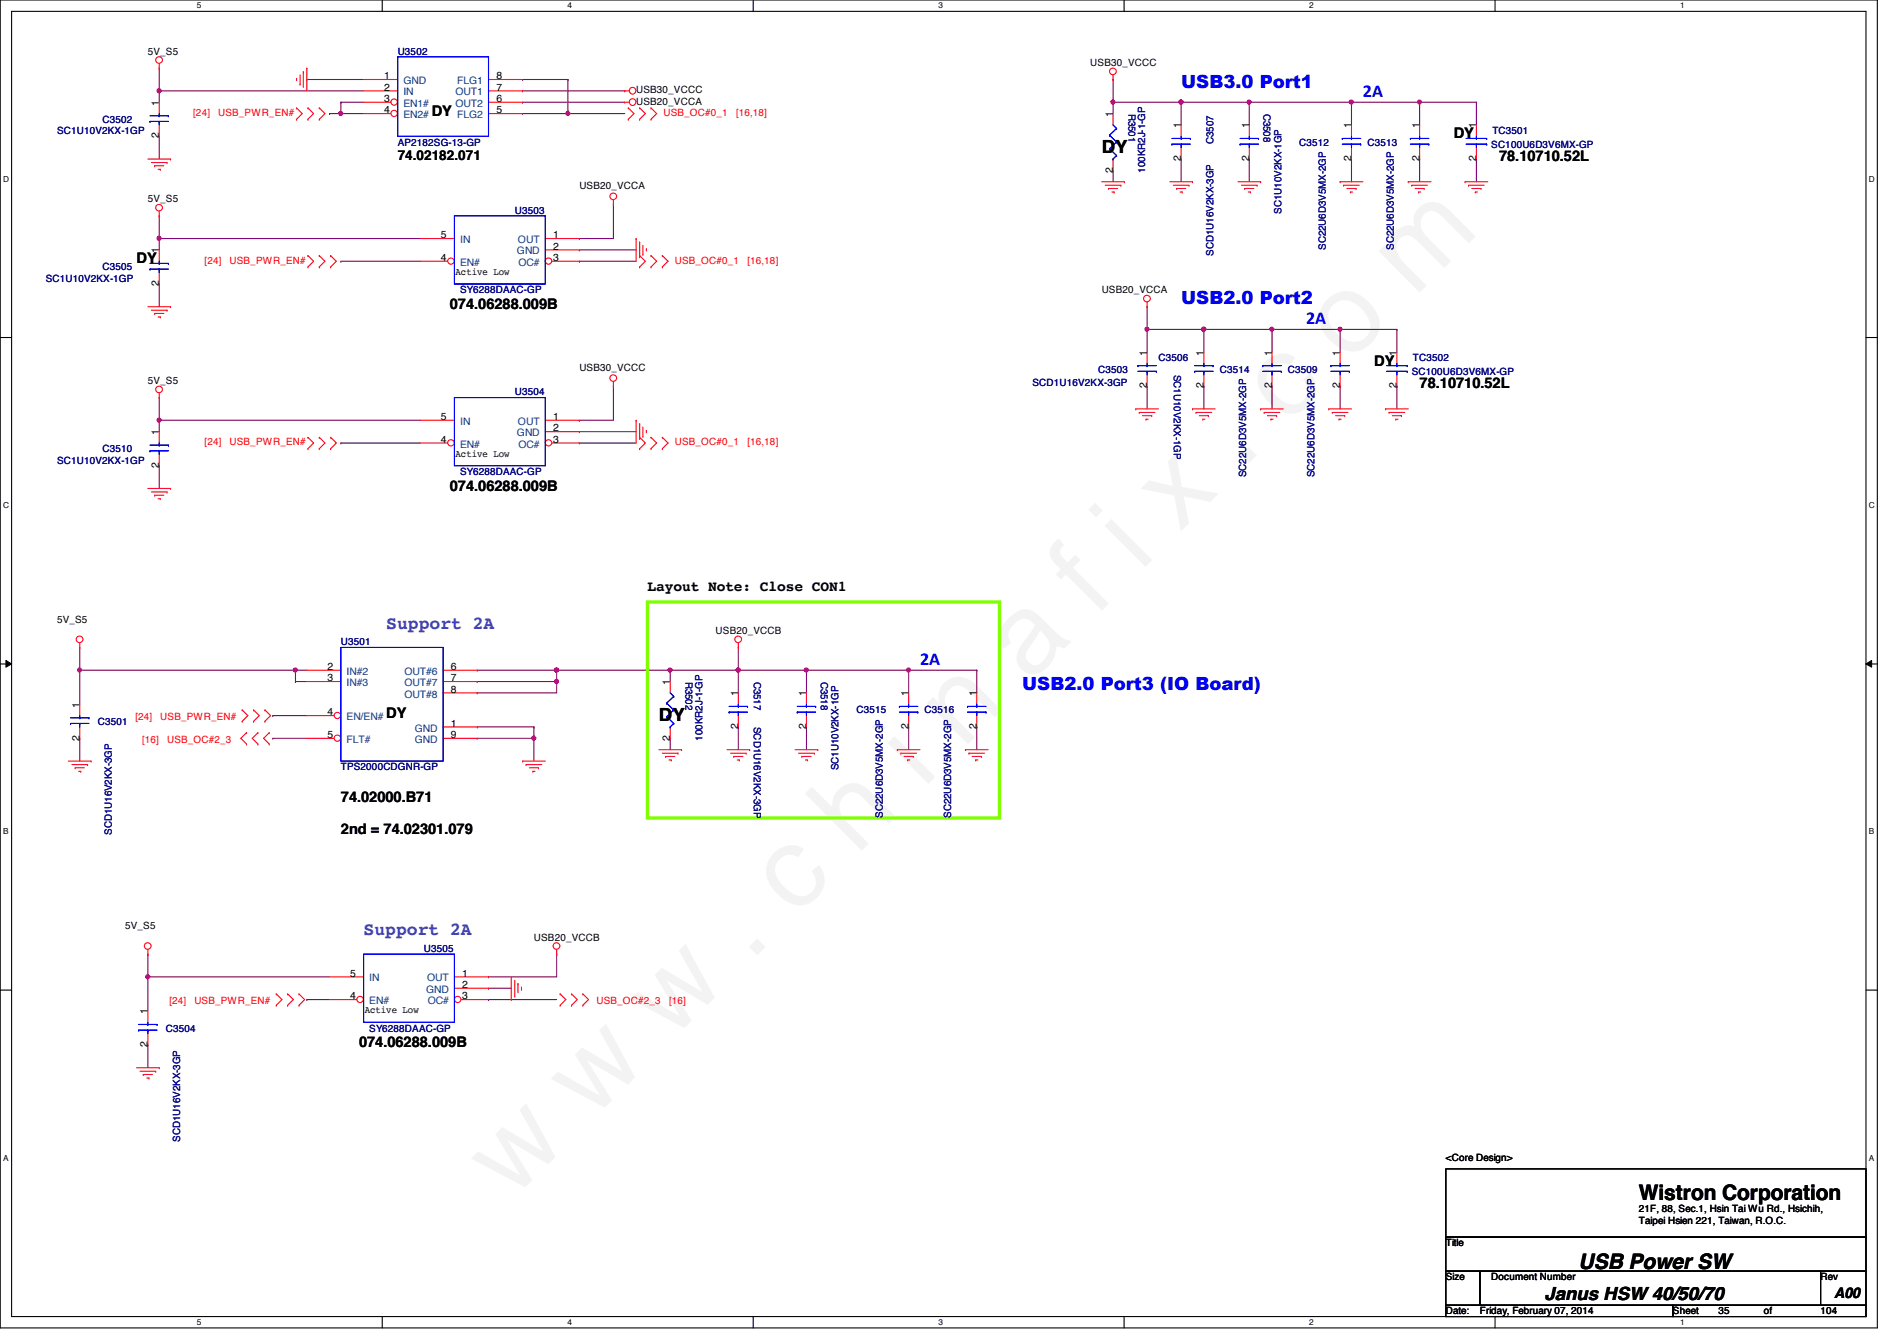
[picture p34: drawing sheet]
<svg xmlns="http://www.w3.org/2000/svg" width="297mm" height="210mm" viewBox="0 0 297 210" stroke-linecap="round" stroke-linejoin="round" font-family="sans-serif">
<defs><g id="words">
<text font-size="17.6" fill="#f0f" x="80.1" y="188" transform="rotate(-45 80.1 188)">w w w . c h i n a f i x . c o m</text>
<g font-size="3.3">
<text x="256.6" y="187.9">Wistron Corporation</text>
<text x="247.2" y="198.6">USB Power SW</text>
</g>
<g font-size="2.8" fill="#00f">
<text x="185" y="13.8">USB3.0 Port1</text>
<text x="213.4" y="15.2">2A</text>
<text x="185" y="47.6">USB2.0 Port2</text>
<text x="204.5" y="50.7">2A</text>
<text x="144.1" y="104.1">2A</text>
<text x="160.1" y="108">USB2.0 Port3 (IO Board)</text>
</g>
<g font-size="2.8">
<text x="172.5" y="24">DY</text>
<text x="103.2" y="112.9">DY</text>
<text x="241.8" y="203.5">Janus HSW 40/50/70</text>
</g>
<g font-size="2.8" fill="#8000ff">
<text x="60.5" y="98.4">Support 2A</text>
<text x="56.9" y="146.4">Support 2A</text>
</g>
<g font-size="2.3">
<text x="67.6" y="18.1">DY</text>
<text x="227.6" y="21.7">DY</text>
<text x="234.7" y="25.2">78.10710.52L</text>
<text x="21.4" y="41.2">DY</text>
<text x="70.4" y="48.3">074.06288.009B</text>
<text x="215.2" y="57.2">DY</text>
<text x="222.3" y="60.8">78.10710.52L</text>
<text x="70.4" y="76.8">074.06288.009B</text>
<text x="101.4" y="92.5">Layout Note: Close CON1</text>
<text x="60.5" y="112.4">DY</text>
<text x="53.4" y="125.5">74.02000.B71</text>
<text x="53.4" y="130.5">2nd = 74.02301.079</text>
<text x="56.2" y="163.9">074.06288.009B</text>
<text x="287.2" y="203.2">A00</text>
</g>
<text font-size="2.1" x="62.3" y="25.1">74.02182.071</text>
<g font-size="1.6">
<text x="23.2" y="8.6">5V_S5</text>
<text x="170.7" y="10.3">USB30_VCCC</text>
<text x="24.9" y="16.6" transform="rotate(-90 24.9 16.6)">1</text>
<text x="60.2" y="12.4">1</text>
<text x="60.2" y="14.2">2</text>
<text x="60.2" y="16">3</text>
<text x="60.2" y="17.7">4</text>
<text x="77.7" y="17.7">5</text>
<text x="77.7" y="16">6</text>
<text x="77.7" y="14.2">7</text>
<text x="77.7" y="12.4">8</text>
<text x="99.6" y="16.4">USB20_VCCA</text>
<text x="99.6" y="14.6">USB30_VCCC</text>
<text x="24.9" y="21.7" transform="rotate(-90 24.9 21.7)">2</text>
<text x="174.2" y="18.3" transform="rotate(-90 174.2 18.3)">1</text>
<text x="184.9" y="20.1" transform="rotate(-90 184.9 20.1)">1</text>
<text x="195.6" y="20.1" transform="rotate(-90 195.6 20.1)">1</text>
<text x="211.6" y="20.1" transform="rotate(-90 211.6 20.1)">1</text>
<text x="222.2" y="20.1" transform="rotate(-90 222.2 20.1)">1</text>
<text x="231.1" y="20.1" transform="rotate(-90 231.1 20.1)">1</text>
<text x="90.7" y="29.5">USB20_VCCA</text>
<text x="174.2" y="27" transform="rotate(-90 174.2 27)">2</text>
<text x="184.9" y="25.2" transform="rotate(-90 184.9 25.2)">2</text>
<text x="195.6" y="25.2" transform="rotate(-90 195.6 25.2)">2</text>
<text x="211.6" y="25.2" transform="rotate(-90 211.6 25.2)">2</text>
<text x="222.2" y="25.2" transform="rotate(-90 222.2 25.2)">2</text>
<text x="231.1" y="25.2" transform="rotate(-90 231.1 25.2)">2</text>
<text x="23.2" y="31.7">5V_S5</text>
<text x="24.9" y="39.7" transform="rotate(-90 24.9 39.7)">1</text>
<text x="69" y="40.9">4</text>
<text x="69" y="37.3">5</text>
<text x="86.6" y="37.3">1</text>
<text x="86.6" y="39.1">2</text>
<text x="86.6" y="40.9">3</text>
<text x="24.9" y="44.8" transform="rotate(-90 24.9 44.8)">2</text>
<text x="71.3" y="43">Active Low</text>
<text x="172.5" y="45.9">USB20_VCCA</text>
<text x="90.7" y="58">USB30_VCCC</text>
<text x="179.6" y="55.7" transform="rotate(-90 179.6 55.7)">1</text>
<text x="188.5" y="55.7" transform="rotate(-90 188.5 55.7)">1</text>
<text x="199.1" y="55.7" transform="rotate(-90 199.1 55.7)">1</text>
<text x="209.8" y="55.7" transform="rotate(-90 209.8 55.7)">1</text>
<text x="218.7" y="55.7" transform="rotate(-90 218.7 55.7)">1</text>
<text x="23.2" y="60.1">5V_S5</text>
<text x="69" y="65.7">5</text>
<text x="86.6" y="65.7">1</text>
<text x="179.6" y="60.8" transform="rotate(-90 179.6 60.8)">2</text>
<text x="188.5" y="60.8" transform="rotate(-90 188.5 60.8)">2</text>
<text x="199.1" y="60.8" transform="rotate(-90 199.1 60.8)">2</text>
<text x="209.8" y="60.8" transform="rotate(-90 209.8 60.8)">2</text>
<text x="218.7" y="60.8" transform="rotate(-90 218.7 60.8)">2</text>
<text x="24.9" y="68.1" transform="rotate(-90 24.9 68.1)">1</text>
<text x="69" y="69.3">4</text>
<text x="71.3" y="71.5">Active Low</text>
<text x="86.6" y="67.5">2</text>
<text x="86.6" y="69.3">3</text>
<text x="24.9" y="73.2" transform="rotate(-90 24.9 73.2)">2</text>
<text x="8.9" y="97.5">5V_S5</text>
<text x="112.1" y="99.2">USB20_VCCB</text>
<text x="51.3" y="104.9">2</text>
<text x="51.3" y="106.6">3</text>
<text x="70.6" y="104.9">6</text>
<text x="70.6" y="106.6">7</text>
<text x="104.9" y="107.2" transform="rotate(-90 104.9 107.2)">1</text>
<text x="12.4" y="110.8" transform="rotate(-90 12.4 110.8)">1</text>
<text x="51.3" y="112">4</text>
<text x="70.6" y="113.7">1</text>
<text x="70.6" y="108.4">8</text>
<text x="115.6" y="109" transform="rotate(-90 115.6 109)">1</text>
<text x="126.2" y="109" transform="rotate(-90 126.2 109)">1</text>
<text x="142.2" y="109" transform="rotate(-90 142.2 109)">1</text>
<text x="152.9" y="109" transform="rotate(-90 152.9 109)">1</text>
<text x="12.4" y="115.9" transform="rotate(-90 12.4 115.9)">2</text>
<text x="51.3" y="115.5">5</text>
<text x="70.6" y="115.5">9</text>
<text x="104.9" y="115.9" transform="rotate(-90 104.9 115.9)">2</text>
<text x="115.6" y="114.1" transform="rotate(-90 115.6 114.1)">2</text>
<text x="126.2" y="114.1" transform="rotate(-90 126.2 114.1)">2</text>
<text x="142.2" y="114.1" transform="rotate(-90 142.2 114.1)">2</text>
<text x="152.9" y="114.1" transform="rotate(-90 152.9 114.1)">2</text>
<text x="19.6" y="145.5">5V_S5</text>
<text x="83.6" y="147.2">USB20_VCCB</text>
<text x="54.8" y="152.9">5</text>
<text x="72.4" y="152.9">1</text>
<text x="72.4" y="154.6">2</text>
<text x="23.1" y="158.8" transform="rotate(-90 23.1 158.8)">1</text>
<text x="54.8" y="156.4">4</text>
<text x="57.1" y="158.6">Active Low</text>
<text x="72.4" y="156.4">3</text>
<text x="23.1" y="163.9" transform="rotate(-90 23.1 163.9)">2</text>
<text x="226.4" y="181.7">&lt;Core Design&gt;</text>
<text x="256.6" y="189.7">21F, 88, Sec.1, Hsin Tai Wu Rd., Hsichih,</text>
<text x="256.6" y="191.6">Taipei Hsien 221, Taiwan, R.O.C.</text>
<text x="226.4" y="195.1">Title</text>
<text x="226.4" y="200.4">Size</text>
<text x="233.5" y="200.4">Document Number</text>
<text x="285.1" y="200.4">Rev</text>
<text x="226.4" y="205.7">Date:</text>
<text x="231.7" y="205.7">Friday, February 07, 2014</text>
<text x="262" y="205.7">Sheet</text>
<text x="269.1" y="205.7">35</text>
<text x="276.2" y="205.7">of</text>
<text x="285.1" y="205.7">104</text>
</g>
<g font-size="1.6" fill="#000080">
<text x="62.3" y="8.6">U3502</text>
<text x="176.7" y="17.8" transform="rotate(90 176.7 17.8)">R3501</text>
<text x="197.9" y="17.8" transform="rotate(90 197.9 17.8)">C3508</text>
<text x="8.9" y="21">SC1U10V2KX-1GP</text>
<text x="16" y="19.2">C3502</text>
<text x="62.3" y="22.8">AP2182SG-13-GP</text>
<text x="190" y="22.6" transform="rotate(-90 190 22.6)">C3507</text>
<text x="203.5" y="22.8">C3512</text>
<text x="214.1" y="22.8">C3513</text>
<text x="233.5" y="23.1">SC100U6D3V6MX-GP</text>
<text x="233.7" y="21">TC3501</text>
<text x="179.3" y="27" transform="rotate(-90 179.3 27)">100KR2J-1-GP</text>
<text x="80.6" y="33.4">U3503</text>
<text x="200.7" y="33.4" transform="rotate(-90 200.7 33.4)">SC1U10V2KX-1GP</text>
<text x="190" y="40" transform="rotate(-90 190 40)">SCD1U16V2KX-3GP</text>
<text x="207.6" y="39.1" transform="rotate(-90 207.6 39.1)">SC22U6D3V5MX-2GP</text>
<text x="218.3" y="39.1" transform="rotate(-90 218.3 39.1)">SC22U6D3V5MX-2GP</text>
<text x="7.2" y="44.1">SC1U10V2KX-1GP</text>
<text x="16" y="42.3">C3505</text>
<text x="72" y="45.9">SY6288DAAC-GP</text>
<text x="172" y="58.3">C3503</text>
<text x="181.4" y="56.6">C3506</text>
<text x="183.8" y="58.7" transform="rotate(90 183.8 58.7)">SC1U10V2KX-1GP</text>
<text x="191" y="58.3">C3514</text>
<text x="201.7" y="58.3">C3509</text>
<text x="221.1" y="58.7">SC100U6D3V6MX-GP</text>
<text x="221.2" y="56.6">TC3502</text>
<text x="80.6" y="61.9">U3504</text>
<text x="161.7" y="60.5">SCD1U16V2KX-3GP</text>
<text x="16" y="70.8">C3510</text>
<text x="8.9" y="72.6">SC1U10V2KX-1GP</text>
<text x="72" y="74.3">SY6288DAAC-GP</text>
<text x="195.2" y="74.7" transform="rotate(-90 195.2 74.7)">SC22U6D3V5MX-2GP</text>
<text x="205.8" y="74.7" transform="rotate(-90 205.8 74.7)">SC22U6D3V5MX-2GP</text>
<text x="53.4" y="101">U3501</text>
<text x="107.4" y="106.7" transform="rotate(90 107.4 106.7)">R3502</text>
<text x="118" y="106.7" transform="rotate(90 118 106.7)">C3517</text>
<text x="128.5" y="106.7" transform="rotate(90 128.5 106.7)">C3518</text>
<text x="15.3" y="113.5">C3501</text>
<text x="118" y="113.8" transform="rotate(90 118 113.8)">SCD1U16V2KX-3GP</text>
<text x="134.1" y="111.7">C3515</text>
<text x="144.8" y="111.7">C3516</text>
<text x="110" y="115.9" transform="rotate(-90 110 115.9)">100KR2J-1-GP</text>
<text x="53.4" y="120.6">TPS2000CDGNR-GP</text>
<text x="131.3" y="120.6" transform="rotate(-90 131.3 120.6)">SC1U10V2KX-1GP</text>
<text x="17.5" y="130.7" transform="rotate(-90 17.5 130.7)">SCD1U16V2KX-3GP</text>
<text x="138.3" y="128" transform="rotate(-90 138.3 128)">SC22U6D3V5MX-2GP</text>
<text x="148.9" y="128" transform="rotate(-90 148.9 128)">SC22U6D3V5MX-2GP</text>
<text x="66.4" y="149">U3505</text>
<text x="26" y="161.5">C3504</text>
<text x="57.8" y="161.5">SY6288DAAC-GP</text>
<text x="28.2" y="178.7" transform="rotate(-90 28.2 178.7)">SCD1U16V2KX-3GP</text>
</g>
<g font-size="1.6" fill="#004080">
<text x="63.2" y="13.2">GND</text>
<text x="63.2" y="14.9">IN</text>
<text x="63.2" y="16.7">EN1#</text>
<text x="71.3" y="16.7">OUT2</text>
<text x="71.3" y="14.9">OUT1</text>
<text x="71.6" y="13.2">FLG1</text>
<text x="63.2" y="18.5">EN2#</text>
<text x="71.6" y="18.5">FLG2</text>
<text x="72" y="41.6">EN#</text>
<text x="72" y="38.1">IN</text>
<text x="80.9" y="39.8">GND</text>
<text x="81.1" y="38.1">OUT</text>
<text x="81.2" y="41.6">OC#</text>
<text x="72" y="70.1">EN#</text>
<text x="72" y="66.5">IN</text>
<text x="80.9" y="68.3">GND</text>
<text x="81.1" y="66.5">OUT</text>
<text x="81.2" y="70.1">OC#</text>
<text x="54.3" y="105.6">IN#2</text>
<text x="54.3" y="107.4">IN#3</text>
<text x="63.3" y="105.6">OUT#6</text>
<text x="63.3" y="107.4">OUT#7</text>
<text x="54.3" y="112.7">EN/EN#</text>
<text x="63.3" y="109.2">OUT#8</text>
<text x="54.3" y="116.3">FLT#</text>
<text x="64.9" y="114.5">GND</text>
<text x="64.9" y="116.3">GND</text>
<text x="57.8" y="153.6">IN</text>
<text x="66.7" y="155.4">GND</text>
<text x="66.9" y="153.6">OUT</text>
<text x="57.8" y="157.2">EN#</text>
<text x="67" y="157.2">OC#</text>
</g>
<g font-size="1.6" fill="#f00">
<text x="30.3" y="18.2">[24]</text>
<text x="34.2" y="18.2">USB_PWR_EN#</text>
<text x="103.9" y="18.2">USB_OC#0_1</text>
<text x="115.3" y="18.2">[16,18]</text>
<text x="32" y="41.3">[24]</text>
<text x="35.9" y="41.3">USB_PWR_EN#</text>
<text x="105.7" y="41.3">USB_OC#0_1</text>
<text x="117.1" y="41.3">[16,18]</text>
<text x="32" y="69.7">[24]</text>
<text x="35.9" y="69.7">USB_PWR_EN#</text>
<text x="105.7" y="69.7">USB_OC#0_1</text>
<text x="117.1" y="69.7">[16,18]</text>
<text x="21.2" y="112.7">[24]</text>
<text x="25.1" y="112.7">USB_PWR_EN#</text>
<text x="22.3" y="116.3">[16]</text>
<text x="26.2" y="116.3">USB_OC#2_3</text>
<text x="26.5" y="157.2">[24]</text>
<text x="30.4" y="157.2">USB_PWR_EN#</text>
<text x="93.4" y="157.2">USB_OC#2_3</text>
<text x="104.8" y="157.2">[16]</text>
</g>
<g font-size="1.3">
<text x="30.8" y="1.3">5</text>
<text x="88.9" y="1.3">4</text>
<text x="146.9" y="1.3">3</text>
<text x="205" y="1.3">2</text>
<text x="263.1" y="1.3">1</text>
<text x=".5" y="28.4">D</text>
<text x="292.6" y="28.4">D</text>
<text x=".5" y="79.5">C</text>
<text x="292.6" y="79.5">C</text>
<text x=".5" y="130.6">B</text>
<text x="292.6" y="130.6">B</text>
<text x=".5" y="181.7">A</text>
<text x="292.6" y="181.7">A</text>
<text x="30.8" y="207.4">5</text>
<text x="88.9" y="207.4">4</text>
<text x="146.9" y="207.4">3</text>
<text x="205" y="207.4">2</text>
<text x="263.1" y="207.4">1</text>
</g>
</g></defs>
<path d="M0 0h294v207.9h-294zM1.8 1.8h290.4v204.3h-290.4z" fill="none" stroke="#000" stroke-width=".17"/>
<g fill="#fff">
<path d="M30.8 .2h.7v1.4h-.7z"/>
<path d="M30.8 206.2h.7v1.4h-.7z"/>
</g>
<path d="M59.9 0v1.8M59.9 206.1v1.8" fill="none" stroke="#000" stroke-width=".17"/>
<g fill="#fff">
<path d="M88.9 .2h.6v1.4h-.6z"/>
<path d="M88.9 206.2h.6v1.4h-.6z"/>
</g>
<path d="M117.9 0v1.8M117.9 206.1v1.8" fill="none" stroke="#000" stroke-width=".17"/>
<g fill="#fff">
<path d="M146.9 .2h.7v1.4h-.7z"/>
<path d="M146.9 206.2h.7v1.4h-.7z"/>
</g>
<path d="M176 0v1.8M176 206.1v1.8" fill="none" stroke="#000" stroke-width=".17"/>
<g fill="#fff">
<path d="M205 .2h.7v1.4h-.7z"/>
<path d="M205 206.2h.7v1.4h-.7z"/>
</g>
<path d="M234.1 0v1.8M234.1 206.1v1.8" fill="none" stroke="#000" stroke-width=".17"/>
<g fill="#fff">
<path d="M263.1 .2h.7v1.4h-.7z"/>
<path d="M263.1 206.2h.7v1.4h-.7z"/>
<path d="M.5 27.3h.9v1.4h-.9z"/>
<path d="M292.6 27.3h.9v1.4h-.9z"/>
<path d="M.5 78.4h.9v1.4h-.9z"/>
<path d="M292.6 78.4h.9v1.4h-.9z"/>
</g>
<path d="M0 52.8h1.8M292.2 52.8h1.8" fill="none" stroke="#000" stroke-width=".17"/>
<g fill="#fff">
<path d="M.5 129.5h.8v1.4h-.8z"/>
<path d="M292.6 129.5h.9v1.4h-.9z"/>
</g>
<path d="M0 103.9h1.8M292.2 103.9h1.8" fill="none" stroke="#000" stroke-width=".17"/>
<path d="M.9 103.4l.9 .5-.9 .5zM292.2 103.9l.9-.5v1z" fill="#000"/>
<path d="M.9 103.4l.9 .5-.9 .5zM292.2 103.9l.9-.5v1z" fill="none" stroke="#000" stroke-width=".16"/>
<g fill="#fff">
<path d="M.5 180.5h.8v1.4h-.8z"/>
<path d="M292.6 180.5h.9v1.4h-.9z"/>
</g>
<path d="M0 155h1.8M292.2 155h1.8" fill="none" stroke="#000" stroke-width=".17"/>
<path d="M195.6 16h.1M195.6 16h16" fill="none" stroke="#800040" stroke-width=".17"/>
<circle cx="195.6" cy="16" r=".32" fill="#f0f"/>
<circle cx="195.6" cy="16" r=".32" fill="none" stroke="#f0f" stroke-width=".17"/>
<path d="M174.3 16h.1M174.3 16v1.8M185 16h.1M185 16v3.6M195.6 16h.1M195.6 16v3.6" fill="none" stroke="#800040" stroke-width=".17"/>
<circle cx="184.9" cy="16" r=".32" fill="#f0f"/>
<circle cx="184.9" cy="16" r=".32" fill="none" stroke="#f0f" stroke-width=".17"/>
<path d="M174.3 16h.1M174.3 16h10.7" fill="none" stroke="#800040" stroke-width=".17"/>
<circle cx="174.3" cy="16" r=".32" fill="#f0f"/>
<circle cx="174.3" cy="16" r=".32" fill="none" stroke="#f0f" stroke-width=".17"/>
<path d="M185 16h.1M185 16h10.6" fill="none" stroke="#800040" stroke-width=".17"/>
<circle cx="184.9" cy="16" r=".32" fill="#f0f"/>
<circle cx="184.9" cy="16" r=".32" fill="none" stroke="#f0f" stroke-width=".17"/>
<path d="M24.9 14.2h.1M24.9 14.2v1.8M24.9 14.2h32" fill="none" stroke="#800040" stroke-width=".17"/>
<circle cx="24.9" cy="14.2" r=".32" fill="#f0f"/>
<circle cx="24.9" cy="14.2" r=".32" fill="none" stroke="#f0f" stroke-width=".17"/>
<path d="M24.9 10.7h.1M24.9 10.7v3.5M51.6 17.8h.1M51.6 17.8h1.8M88.9 17.8h.1M88.9 17.8h8.9M24.9 21.3h.1M24.9 21.3v3.6" fill="none" stroke="#800040" stroke-width=".17"/>
<circle cx="88.9" cy="17.8" r=".32" fill="#f0f"/>
<circle cx="88.9" cy="17.8" r=".32" fill="none" stroke="#f0f" stroke-width=".17"/>
<path d="M48 12.4h.1M48 12.4h8.9M53.4 16h.1M53.4 17.8h.1M53.4 16h3.5M53.4 17.8h3.5M81.8 12.4h.1M81.8 12.4h7.1" fill="none" stroke="#800040" stroke-width=".17"/>
<circle cx="53.4" cy="17.8" r=".32" fill="#f0f"/>
<circle cx="53.4" cy="17.8" r=".32" fill="none" stroke="#f0f" stroke-width=".17"/>
<path d="M53.4 16h.1M53.4 16v1.8M81.8 16h.1M81.8 16h16M174.3 12.4h.1M174.3 12.4v3.6M211.6 16h.1M211.6 16h10.7" fill="none" stroke="#800040" stroke-width=".17"/>
<circle cx="211.6" cy="16" r=".32" fill="#f0f"/>
<circle cx="211.6" cy="16" r=".32" fill="none" stroke="#f0f" stroke-width=".17"/>
<g fill="none" stroke="#800040" stroke-width=".17">
<path d="M81.8 14.2h.1M81.8 17.8h.1M81.8 14.2h16M88.9 12.4h.1M88.9 12.4v5.4h-7.1M211.6 16h.1M211.6 16v3.6M222.3 16h.1M222.3 16v3.6M222.3 16h8.9M231.2 16h.1M231.2 16v3.6"/>
<path d="M12.5 115.6h.1M12.5 115.6v3.5"/>
</g>
<circle cx="222.3" cy="16" r=".32" fill="#f0f"/>
<circle cx="222.3" cy="16" r=".32" fill="none" stroke="#f0f" stroke-width=".17"/>
<g fill="none" stroke="#800040" stroke-width=".17">
<path d="M24.9 37.3h.1M24.9 37.3v1.8M24.9 44.4h.1M24.9 44.4v3.6M53.4 40.9h.1M53.4 40.9h12.4M24.9 65.8h.1M24.9 72.9h.1M24.9 65.8v1.8M24.9 72.9v3.6M24.9 65.8h40.9M53.4 69.3h.1"/>
<path d="M53.4 69.3h12.4M23.2 149.4h.1M23.2 152.9h.1M23.2 149.4v8.8M48 156.5h.1M48 156.5h3.6M23.2 163.6h.1M23.2 163.6v3.5"/>
</g>
<circle cx="24.9" cy="65.8" r=".32" fill="#f0f"/>
<circle cx="24.9" cy="65.8" r=".32" fill="none" stroke="#f0f" stroke-width=".17"/>
<path d="M24.9 62.2h.1M24.9 62.2v3.6M23.2 152.9h.1M23.2 152.9h28.4" fill="none" stroke="#800040" stroke-width=".17"/>
<circle cx="23.1" cy="152.9" r=".32" fill="#f0f"/>
<circle cx="23.1" cy="152.9" r=".32" fill="none" stroke="#f0f" stroke-width=".17"/>
<path d="M24.9 37.3h.1M24.9 37.3h40.9" fill="none" stroke="#800040" stroke-width=".17"/>
<circle cx="24.9" cy="37.3" r=".32" fill="#f0f"/>
<circle cx="24.9" cy="37.3" r=".32" fill="none" stroke="#f0f" stroke-width=".17"/>
<path d="M24.9 33.8h.1M24.9 33.8v3.5M12.5 104.9h.1M12.5 104.9v5.3M42.7 112h.1M42.7 112h5.3M46.3 104.9h.1M46.3 104.9v1.8M46.3 104.9h1.7" fill="none" stroke="#800040" stroke-width=".17"/>
<circle cx="46.2" cy="104.9" r=".32" fill="#f0f"/>
<circle cx="46.2" cy="104.9" r=".32" fill="none" stroke="#f0f" stroke-width=".17"/>
<path d="M12.5 104.9h.1M12.5 104.9h33.8M42.7 115.6h.1M42.7 115.6h5.3M46.3 106.7h.1M46.3 106.7h1.7" fill="none" stroke="#800040" stroke-width=".17"/>
<circle cx="12.5" cy="104.9" r=".32" fill="#f0f"/>
<circle cx="12.5" cy="104.9" r=".32" fill="none" stroke="#f0f" stroke-width=".17"/>
<path d="M12.5 101.3h.1M12.5 101.3v3.6" fill="none" stroke="#800040" stroke-width=".17"/>
<g fill="none" stroke="#f00" stroke-width=".17">
<path d="M24.9 10.7h.1M24.9 9.9v.8M46.4 12.3h.1M46.4 18.7h.1M46.4 16.9h.1M46.4 12.3v.3M46.4 16.9l.9 .9-.9 .9M47 13.2h.1M47 11.7v1.5M47.5 11.2h.1M47.5 11.2v2.5M48 10.7h.1"/>
<path d="M48 10.7v3.5M48.2 16.9h.1M48.2 18.7h.1M48.2 16.9l.9 .9-.9 .9M50 18.7h.1M50 16.9h.1M50 16.9l.9 .9-.9 .9M97.8 16h.1M97.8 14.2h.1M97.8 16h.7M97.8 14.2h.7M98.4 18.7h.1"/>
<path d="M98.4 16.9h.1M98.4 16.9l.9 .9-.9 .9M100.2 16.9h.1M100.2 18.7h.1M100.2 16.9l.8 .9-.8 .9M101.9 18.7h.1M101.9 16.9h.1M101.9 16.9l.9 .9-.9 .9M174.3 12.4h.1M174.3 11.7v.7M23.2 24.9h3.5M23.7 25.4h2.5"/>
<path d="M24.2 26h.1M24.2 26h1.5M24.8 26.5h.3M24.9 33.8h.1M24.9 33.1v.7M24.9 39.1v1.8M25.1 26.5h.1M26.2 25.4h.1M26.7 24.9h.1M23.2 48h3.5M23.7 48.6h2.5M24.2 49.1h.1"/>
<path d="M24.2 49.1h1.5M24.8 49.6h.3M24.9 42.7v1.7M25.1 49.6h.1M26.2 48.6h.1M26.7 48h.1M48.2 41.8h.1M48.2 40h.1M48.2 40l.9 .9-.9 .9M50 40h.1M50 41.8h.1M50 40l.9 .9-.9 .9"/>
<path d="M51.8 41.8h.1M51.8 40h.1M51.8 40l.9 .9-.9 .9M23.2 76.5h3.5M23.7 77h2.5M24.2 77.5h.1M24.2 77.5h1.5M24.8 78.1h.3M24.9 62.2h.1M24.9 61.5v.7M25.1 78.1h.1M26.2 77h.1"/>
<path d="M26.7 76.5h.1M48.2 70.2h.1M48.2 68.5h.1M48.2 68.5l.9 .8-.9 .9M50 68.5h.1M50 70.2h.1M50 68.5l.9 .8-.9 .9M51.8 70.2h.1M51.8 68.5h.1M51.8 68.5l.9 .8-.9 .9M10.7 119.1h3.6M11.3 119.7h2.4"/>
<path d="M12.5 101.3h.1M12.5 100.6v.7M13.7 119.7h.1M14.3 119.1h.1M37.9 112.9h.1M37.9 111.1h.1M37.9 111.1l.9 .9-.9 .9M38.6 116.5h.1M38.6 114.7h.1M38.6 114.7l-.9 .9 .9 .9M39.7 111.1h.1M39.7 112.9h.1"/>
<path d="M39.7 111.1l.9 .9-.9 .9M40.4 114.7h.1M40.4 116.5h.1M40.4 114.7l-.9 .9 .9 .9M41.5 112.9h.1M41.5 111.1h.1M41.5 111.1l.9 .9-.9 .9M42.2 116.5h.1M42.2 114.7h.1M42.2 114.7l-.9 .9 .9 .9M11.8 120.2h.1M11.8 120.2h1.4"/>
<path d="M12.3 120.7h.4M12.7 120.7h.1M23.2 149.4h.1M23.2 148.6v.8M23.2 158.2v1.8M43.3 157.4h.1M43.3 155.6h.1M43.3 155.6l.9 .9-.9 .9M45 155.6h.1M45 157.4h.1M45 155.6l.9 .9-.9 .9M46.8 157.4h.1"/>
<path d="M46.8 155.6h.1M46.8 155.6l.9 .9-.9 .9M21.4 167.1h3.5M21.9 167.7h2.5M22.4 168.2h.1M22.4 168.2h1.5M23 168.7h.3M23.2 161.8v1.8M23.3 168.7h.1M24.4 167.7h.1M24.9 167.1h.1"/>
<circle cx="24.9" cy="9.4" r=".52"/>
<circle cx="99" cy="16" r=".52"/>
<circle cx="99" cy="14.2" r=".52"/>
<circle cx="174.3" cy="11.2" r=".52"/>
<circle cx="24.9" cy="32.5" r=".52"/>
<circle cx="24.9" cy="61" r=".52"/>
<circle cx="12.5" cy="100.1" r=".52"/>
<circle cx="23.1" cy="148.1" r=".52"/>
</g>
<path d="M226.4 183h65.8v10.6h-65.8zM226.4 193.6h65.8v5.4h-65.8zM226.4 199h5.3v5.3h-5.3zM231.7 199h53.4v5.3h-53.4zM285.1 199h7.1v5.3h-7.1zM226.4 204.3h35.6v1.8h-35.6zM262 204.3h30.2v1.8h-30.2z" fill="none" stroke="#000" stroke-width=".17"/>
<path d="M101.4 94.2h55.1v33.8h-55.1z" fill="none" stroke="#80ff00" stroke-width=".51"/>
<g fill="none" stroke="#00f" stroke-width=".17">
<path d="M23.5 42.1h.1M23.5 41.2h2.9M23.5 42.1h2.9M24.9 41.2h.1M24.9 42.1h.1M24.9 40.9v.3M24.9 42.1v.6M26.4 41.2h.1M21.7 161.2h.1M21.7 160.4h2.9M21.7 161.2h2.9M23.2 160.4h.1"/>
<path d="M23.2 161.2h.1M23.2 160v.4M23.2 161.2v.6M24.6 160.4h.1"/>
</g>
<circle cx="56.4" cy="156.4" r=".5" fill="#fff"/>
<g fill="none" stroke="#f00" stroke-width=".17">
<path d="M174.3 17.8v1.8M48 104.9h5.4M48 106.7h5.4M51.6 156.5h4.3M51.6 152.9h5.3"/>
<circle cx="56.4" cy="156.4" r=".5"/>
</g>
<path d="M174.3 19.6l.5 .5M173.7 21.2h.1M173.7 23.3h.1M173.7 21.2l1.1 1M173.7 23.3l1.1 1M174.8 20.1h.1M174.8 22.2h.1M174.8 20.1l-1.1 1.1M174.8 22.2l-1.1 1.1M56.9 149.4h14.3v10.6h-14.3z" fill="none" stroke="#00f" stroke-width=".17"/>
<circle cx="52.8" cy="112" r=".5" fill="#fff"/>
<g fill="none" stroke="#f00" stroke-width=".17">
<path d="M48 112h4.3"/>
<circle cx="52.8" cy="112" r=".5"/>
</g>
<circle cx="52.8" cy="115.5" r=".5" fill="#fff"/>
<g fill="none" stroke="#f00" stroke-width=".17">
<path d="M24.9 16v1.8M24.9 19.6v1.7M56.9 12.4h5.4M56.9 14.2h5.4M185 19.6v1.7M211.6 19.6v1.7M222.3 19.6v1.7M231.2 19.6v1.7M65.8 37.3h5.4M185 23.1v1.8M211.6 23.1v1.8M222.3 23.1v1.8"/>
<path d="M231.2 23.1v1.8M65.8 40.9h4.3M24.9 67.6v1.7M24.9 71.1v1.8M65.8 69.3h4.3M65.8 65.8h5.4M12.5 110.2v1.8M12.5 113.8v1.8M48 115.6h4.3"/>
<circle cx="52.8" cy="115.5" r=".5"/>
</g>
<g fill="none" stroke="#00f" stroke-width=".17">
<path d="M23.5 19h.1M23.5 18.1h2.9M23.5 19h2.9M24.9 18.1h.1M24.9 19h.1M24.9 17.8v.3M24.9 19v.6M26.4 18.1h.1M183.5 22.6h.1M183.5 21.7h2.9M183.5 22.6h2.9M185 21.7h.1"/>
<path d="M185 22.6h.1M185 21.3v.4M185 22.6v.5M186.4 21.7h.1M210.2 21.7h.1M210.2 21.7h2.9M210.2 22.6h2.9M211.6 21.7h.1M211.6 22.6h.1M211.6 21.3v.4M211.6 22.6v.5M213.1 22.6h.1"/>
<path d="M220.8 21.7h.1M220.8 21.7h2.9M220.8 22.6h2.9M222.3 21.7h.1M222.3 22.6h.1M222.3 21.3v.4M222.3 22.6v.5M223.7 22.6h.1M229.6 21.7h3.2M229.6 22.6h3.2M231.2 21.7h.1M231.2 22.6h.1"/>
<path d="M231.2 21.3v.4M231.2 22.6v.5M232.8 22.6h.1M232.8 21.7h.1M23.5 70.6h.1M23.5 69.7h2.9M23.5 70.6h2.9M24.9 69.7h.1M24.9 70.6h.1M24.9 69.3v.4M24.9 70.6v.5M26.4 69.7h.1"/>
<path d="M11 113.2h.1M11 112.4h2.9M11 113.2h2.9M12.5 112.4h.1M12.5 113.2h.1M12.5 112v.4M12.5 113.2v.6M13.9 112.4h.1M53.4 101.3h16v17.8h-16z"/>
</g>
<circle cx="61.7" cy="16" r=".5" fill="#fff"/>
<g fill="none" stroke="#f00" stroke-width=".17">
<path d="M56.9 16h4.3"/>
<circle cx="61.7" cy="16" r=".5"/>
</g>
<circle cx="61.7" cy="17.8" r=".5" fill="#fff"/>
<g fill="none" stroke="#f00" stroke-width=".17">
<path d="M56.9 17.8h4.3M76.5 17.8h5.3M76.5 16h5.3M76.5 14.2h5.3M76.5 12.4h5.3M195.6 19.6v1.7M195.6 23.1v1.8"/>
<circle cx="61.7" cy="17.8" r=".5"/>
</g>
<path d="M62.3 8.9h14.2v12.4h-14.2zM194.2 22.6h.1M194.2 21.7h2.9M194.2 22.6h2.9M195.6 21.7h.1M195.6 22.6h.1M195.6 21.3v.4M195.6 22.6v.5M197.1 21.7h.1" fill="none" stroke="#00f" stroke-width=".17"/>
<circle cx="195.6" cy="16" r=".32" fill="#f0f"/>
<circle cx="195.6" cy="16" r=".32" fill="none" stroke="#f0f" stroke-width=".17"/>
<circle cx="184.9" cy="16" r=".32" fill="#f0f"/>
<circle cx="184.9" cy="16" r=".32" fill="none" stroke="#f0f" stroke-width=".17"/>
<circle cx="174.3" cy="16" r=".32" fill="#f0f"/>
<circle cx="174.3" cy="16" r=".32" fill="none" stroke="#f0f" stroke-width=".17"/>
<circle cx="184.9" cy="16" r=".32" fill="#f0f"/>
<circle cx="184.9" cy="16" r=".32" fill="none" stroke="#f0f" stroke-width=".17"/>
<circle cx="24.9" cy="14.2" r=".32" fill="#f0f"/>
<circle cx="24.9" cy="14.2" r=".32" fill="none" stroke="#f0f" stroke-width=".17"/>
<circle cx="88.9" cy="17.8" r=".32" fill="#f0f"/>
<circle cx="88.9" cy="17.8" r=".32" fill="none" stroke="#f0f" stroke-width=".17"/>
<circle cx="53.4" cy="17.8" r=".32" fill="#f0f"/>
<circle cx="53.4" cy="17.8" r=".32" fill="none" stroke="#f0f" stroke-width=".17"/>
<circle cx="211.6" cy="16" r=".32" fill="#f0f"/>
<circle cx="211.6" cy="16" r=".32" fill="none" stroke="#f0f" stroke-width=".17"/>
<circle cx="222.3" cy="16" r=".32" fill="#f0f"/>
<circle cx="222.3" cy="16" r=".32" fill="none" stroke="#f0f" stroke-width=".17"/>
<circle cx="24.9" cy="65.8" r=".32" fill="#f0f"/>
<circle cx="24.9" cy="65.8" r=".32" fill="none" stroke="#f0f" stroke-width=".17"/>
<circle cx="23.1" cy="152.9" r=".32" fill="#f0f"/>
<circle cx="23.1" cy="152.9" r=".32" fill="none" stroke="#f0f" stroke-width=".17"/>
<circle cx="24.9" cy="37.3" r=".32" fill="#f0f"/>
<circle cx="24.9" cy="37.3" r=".32" fill="none" stroke="#f0f" stroke-width=".17"/>
<circle cx="46.2" cy="104.9" r=".32" fill="#f0f"/>
<circle cx="46.2" cy="104.9" r=".32" fill="none" stroke="#f0f" stroke-width=".17"/>
<circle cx="12.5" cy="104.9" r=".32" fill="#f0f"/>
<circle cx="12.5" cy="104.9" r=".32" fill="none" stroke="#f0f" stroke-width=".17"/>
<use href="#words"/>
</svg>
